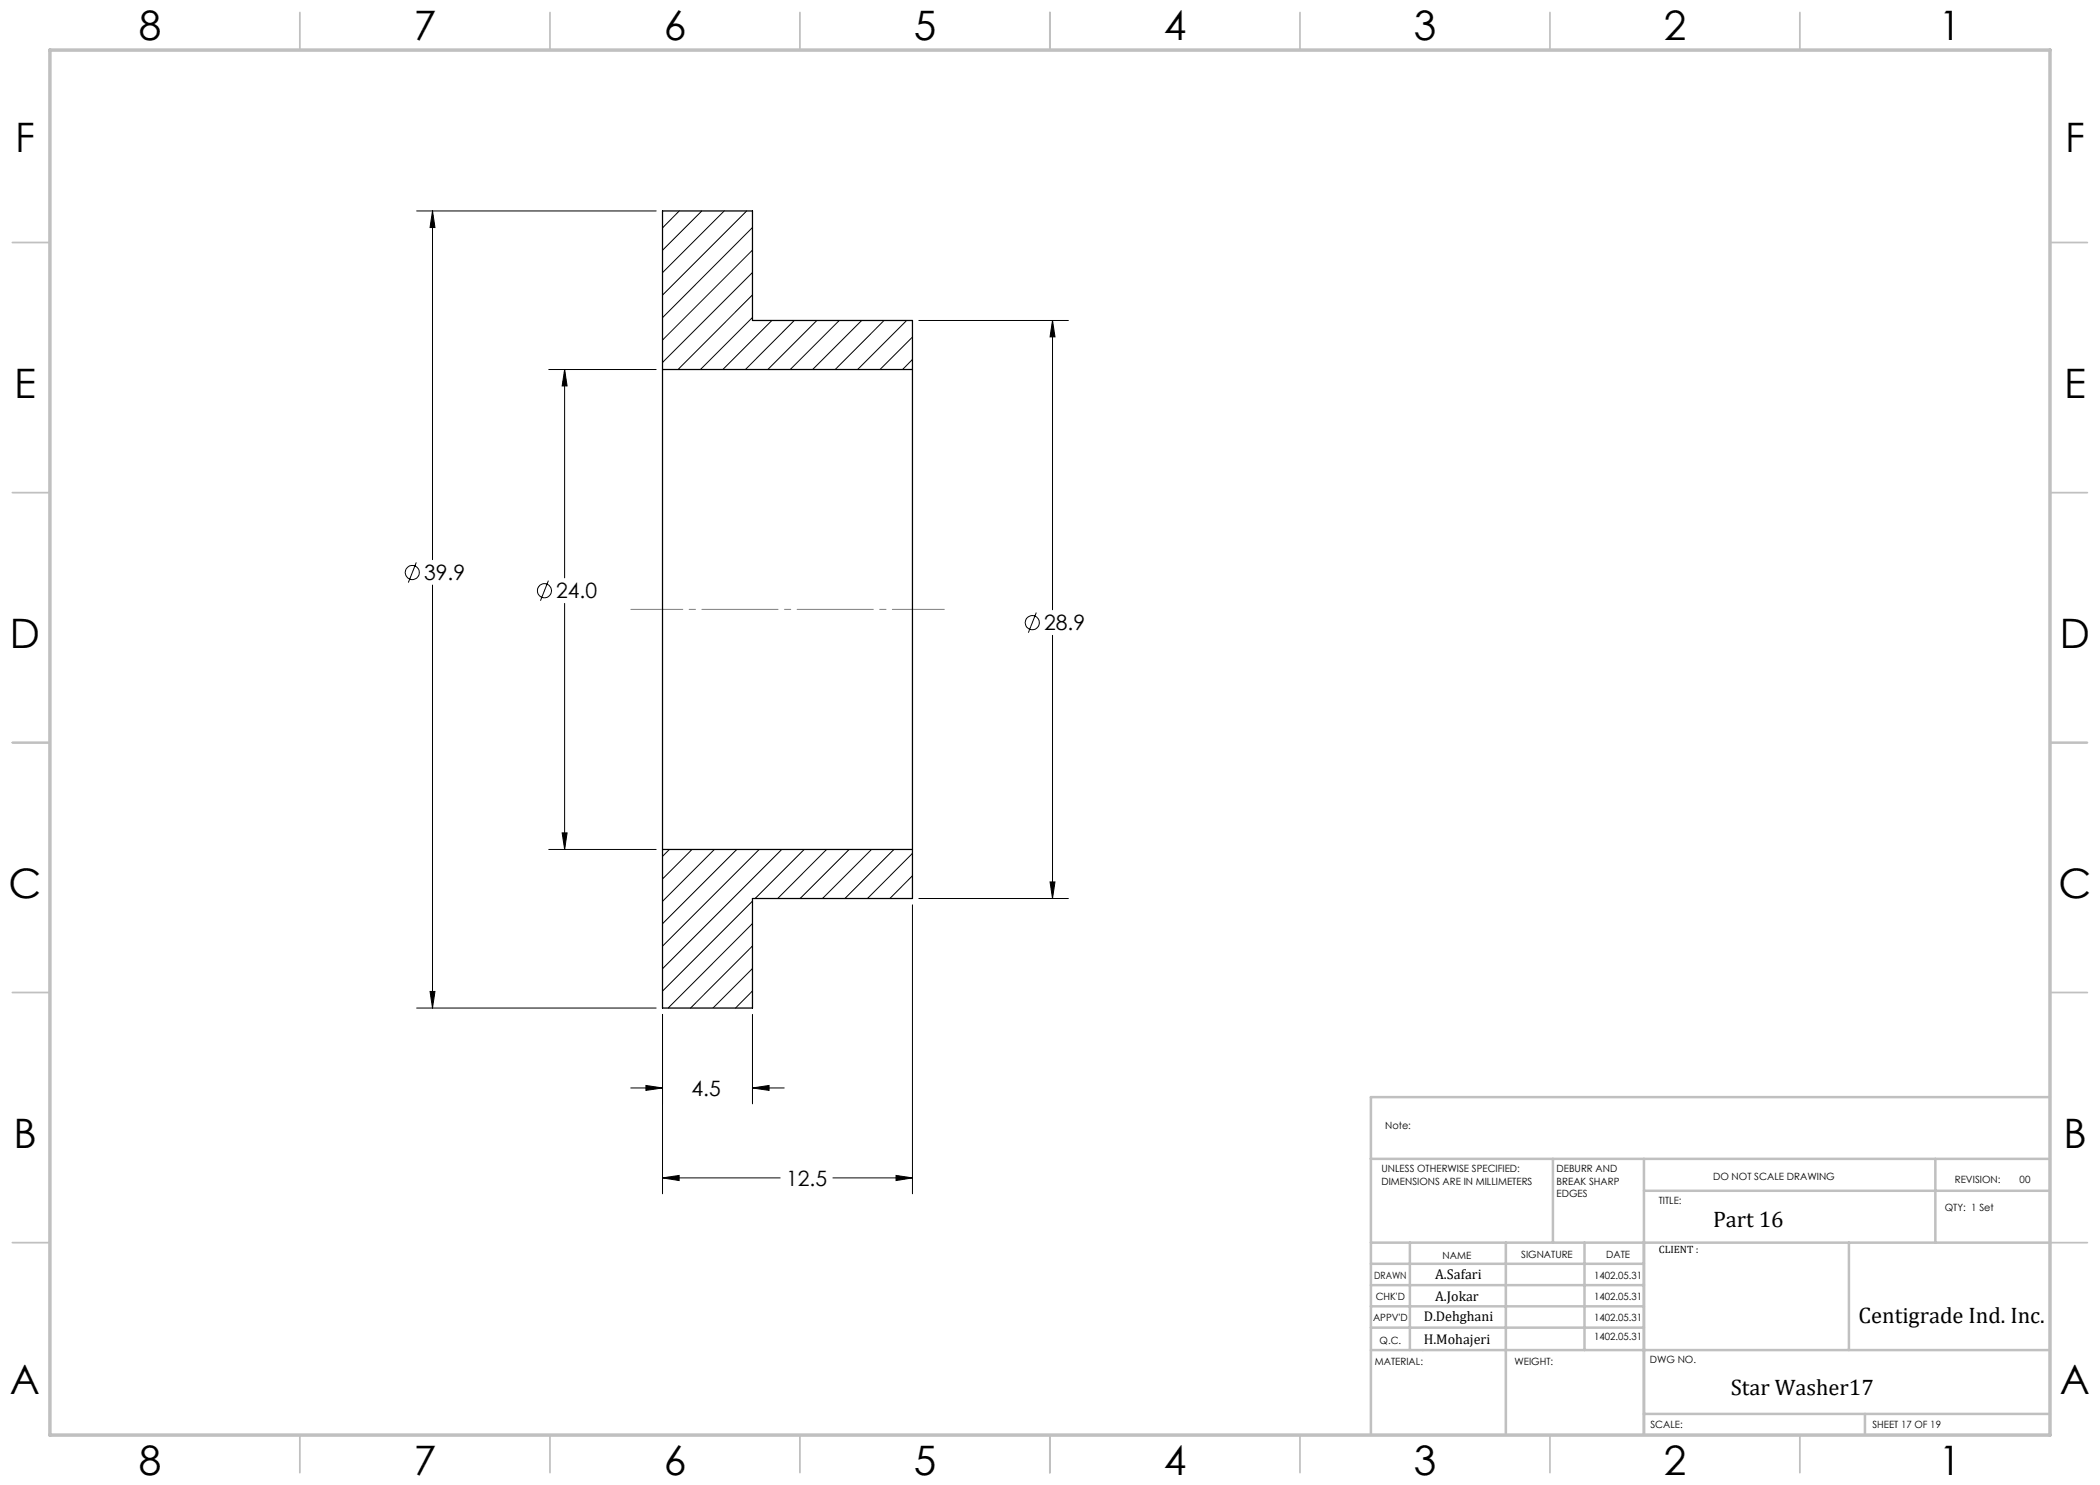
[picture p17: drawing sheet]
<svg xmlns="http://www.w3.org/2000/svg" width="420mm" height="297mm" viewBox="0 0 420 297" stroke-linecap="round" stroke-linejoin="round" font-family="sans-serif">
<defs><g id="words">
<g font-size="8.1">
<text x="27.8" y="8">8</text>
<text x="82.8" y="8">7</text>
<text x="132.8" y="8">6</text>
<text x="182.8" y="8">5</text>
<text x="232.8" y="8">4</text>
<text x="282.8" y="8">3</text>
<text x="332.8" y="8">2</text>
<text x="387.8" y="8">1</text>
<text x="3" y="30.4">F</text>
<text x="413" y="30.4">F</text>
<text x="2.8" y="79.6">E</text>
<text x="412.8" y="79.6">E</text>
<text x="2" y="129.6">D</text>
<text x="412" y="129.6">D</text>
<text x="1.7" y="179.6">C</text>
<text x="411.7" y="179.6">C</text>
<text x="2.7" y="229.6">B</text>
<text x="412.7" y="229.6">B</text>
<text x="2" y="278.9">A</text>
<text x="412" y="278.9">A</text>
<text x="27.8" y="295">8</text>
<text x="82.8" y="295">7</text>
<text x="132.8" y="295">6</text>
<text x="182.8" y="295">5</text>
<text x="232.8" y="295">4</text>
<text x="282.8" y="295">3</text>
<text x="332.8" y="295">2</text>
<text x="387.8" y="295">1</text>
</g>
<g font-size="4.5">
<text x="342.6" y="245.3">Part 16</text>
<text x="371.7" y="264.6">Centigrade Ind. Inc.</text>
<text x="346.2" y="279">Star Washer17</text>
</g>
<g font-size="4.2">
<text x="84.8" y="116">39.9</text>
<text x="111.2" y="119.7">24.0</text>
<text x="208.8" y="126.1">28.9</text>
<text x="138.3" y="219.2">4.5</text>
<text x="157.2" y="237.2">12.5</text>
</g>
<g font-size="2.8">
<text x="287" y="255.9">A.Safari</text>
<text x="287" y="260.1">A.Jokar</text>
<text x="284.7" y="264.2">D.Dehghani</text>
<text x="284.7" y="268.7">H.Mohajeri</text>
</g>
<text font-size="2.1" x="331.8" y="250.7">CLIENT :</text>
<g font-size="2">
<text x="277" y="225.8">Note:</text>
<text x="276.3" y="234.5">UNLESS OTHERWISE SPECIFIED:</text>
<text x="276.3" y="237">DIMENSIONS ARE IN MILLIMETERS</text>
<text x="311.3" y="234.5">DEBURR AND</text>
<text x="311.3" y="237">BREAK SHARP</text>
<text x="311.3" y="239.5">EDGES</text>
<text x="342.6" y="236">DO NOT SCALE DRAWING</text>
<text x="391" y="236.6">REVISION:</text>
<text x="403.9" y="236.6">00</text>
<text x="331.8" y="240.8">TITLE:</text>
<text x="389" y="242.2">QTY: 1 Set</text>
<text x="288.5" y="251.7">NAME</text>
<text x="304.2" y="251.7">SIGNATURE</text>
<text x="321.2" y="251.7">DATE</text>
<text x="274.8" y="255.9">DRAWN</text>
<text x="318.8" y="255.9">1402.05.31</text>
<text x="275.1" y="260.1">CHK'D</text>
<text x="318.8" y="260.1">1402.05.31</text>
<text x="274.6" y="264.2">APPV'D</text>
<text x="275.9" y="268.7">Q.C.</text>
<text x="318.8" y="264.2">1402.05.31</text>
<text x="318.8" y="268.1">1402.05.31</text>
<text x="275" y="273">MATERIAL:</text>
<text x="302.9" y="273">WEIGHT:</text>
<text x="330" y="272.5">DWG NO.</text>
<text x="330.1" y="285.6">SCALE:</text>
<text x="374.5" y="285.6">SHEET 17 OF 19</text>
</g>
</g></defs>
<g fill="none" stroke="#000" stroke-width=".2">
<path d="M83.3 42.2h47.9M86.5 42.2l.5 3.3h-1zM86.5 42.2v69.7M135.9 42.2l-3.4 3.4M140.4 42.2l-7.9 7.9M144.9 42.2l-12.4 12.3M149.3 42.2l-16.8 16.8M150.5 45.5l-18 18M150.5 50l-18 18M150.5 54.5l-18 18M150.5 59l-14.9 14.9M109.7 73.9h21.5"/>
<path d="M112.9 73.9l.5 3.3h-1zM112.9 73.9v41.7M150.5 63.5l-10.4 10.4M154.4 64.1l-9.8 9.8M158.9 64.1l-9.8 9.8M163.4 64.1l-9.8 9.8M167.9 64.1l-9.9 9.8M172.3 64.1l-9.8 9.8M176.8 64.1l-9.8 9.8M181.3 64.1l-9.8 9.8M182.5 67.4l-6.5 6.5M182.5 71.9l-2 2"/>
<path d="M183.8 64.1h29.9M210.5 64.1l.5 3.3h-1zM210.5 64.1v57.9M83.3 112.5l-1.6 4M86.5 117v84.6M109.7 116.1l-1.6 4.1M112.9 120.7v49.2M207.3 122.5l-1.6 4M210.5 127.1v52.6M109.7 169.9h21.5M112.4 166.6h1l-.5 3.3zM133.9 169.9l-1.4 1.4"/>
<path d="M138.4 169.9l-5.9 5.9M142.9 169.9l-10.4 10.4M147.4 169.9l-14.9 14.8M151.8 169.9l-19.3 19.3M156.4 169.9l-23.9 23.8M160.8 169.9l-9.8 9.8M165.3 169.9l-9.8 9.8M169.8 169.9l-9.8 9.8M174.3 169.9l-9.8 9.8M178.8 169.9l-9.8 9.8M182.5 170.7l-9 9M182.5 175.2l-4.5 4.5"/>
<path d="M182.5 179.7h.1M183.8 179.7h29.9M210 176.4h1l-.5 3.3zM86 198.3h1l-.5 3.3zM150.5 180.2l-18 18M150.5 184.7l-16.9 16.9M150.5 189.2l-12.4 12.4M150.5 193.7l-7.9 7.9M150.5 198.2l-3.4 3.4M182.5 181v57.8M83.3 201.6h47.9M126.2 217.6h6.3"/>
<path d="M129.2 217.1l3.3 .5-3.3 .5zM132.5 202.9v35.9M150.5 217.6l3.3-.5v1zM150.5 202.9v17.9M150.5 217.6h6.3M132.5 235.6l3.3-.5v1zM132.5 235.6h23.5M166.6 235.6h15.9M179.2 235.1l3.3 .5-3.3 .5z"/>
<circle cx="82.4" cy="114.5" r="1.41"/>
<circle cx="108.9" cy="118.2" r="1.41"/>
<circle cx="206.5" cy="124.5" r="1.4"/>
</g>
<path d="M126.2 121.9h62.7" fill="none" stroke="#808080" stroke-width=".2" stroke-dasharray="15.2 1.3 1.3 1.3" stroke-dashoffset="4.8"/>
<g fill="none" stroke="#c0c0c0" stroke-width=".35">
<path d="M60 2.5v7.5M110 2.5v7.5M160 2.5v7.5M210 2.5v7.5M260 2.5v7.5M310 2.5v7.5M360 2.5v7.5M2.5 48.5h7.5M410 48.5h7.5M2.5 98.5h7.5M410 98.5h7.5M2.5 148.5h7.5"/>
<path d="M410 148.5h7.5M2.5 198.5h7.5M410 198.5h7.5M2.5 248.5h7.5M410 248.5h7.5M60 287v7.5M110 287v7.5M160 287v7.5M210 287v7.5M260 287v7.5M310 287v7.5M360 287v7.5"/>
</g>
<g fill="none" stroke="#c0c0c0" stroke-width=".5">
<path d="M410 219.4h-135.8v67.4M274.2 231.8h135.8M310.6 231.8v16.7M328.8 231.8v55.2M328.8 238.2h81.2M387.1 231.8v16.7M274.2 248.5h135.8M274.2 257h54.6M274.2 252.8h54.6M282 248.5v21.5M301.2 248.5v38.3M316.9 248.5v21.5"/>
<path d="M369.8 248.5v21.5M274.2 265.5h54.6M274.2 261.3h54.6M274.2 270h135.8M328.8 282.8h81.2M373 282.8v4.2"/>
</g>
<path d="M10 10h400v277h-400z" fill="none" stroke="#c0c0c0" stroke-width=".7"/>
<path d="M86.5 42.2l.5 3.3h-1zM86 198.3h1l-.5 3.3zM112.9 73.9l.5 3.3h-1zM112.4 166.6h1l-.5 3.3zM150.5 217.6l3.3-.5v1zM129.2 217.1l3.3 .5-3.3 .5zM132.5 235.6l3.3-.5v1zM179.2 235.1l3.3 .5-3.3 .5zM210.5 64.1l.5 3.3h-1zM210 176.4h1l-.5 3.3z" fill="#000"/>
<path d="M132.5 73.9v96M132.5 73.9v-31.7h18v21.9h32v9.8M132.5 73.9h50M182.5 73.9v96M132.5 169.9v31.7h18v-21.9h32v-9.8M132.5 169.9h50" fill="none" stroke="#000" stroke-width=".25"/>
<use href="#words"/>
</svg>
